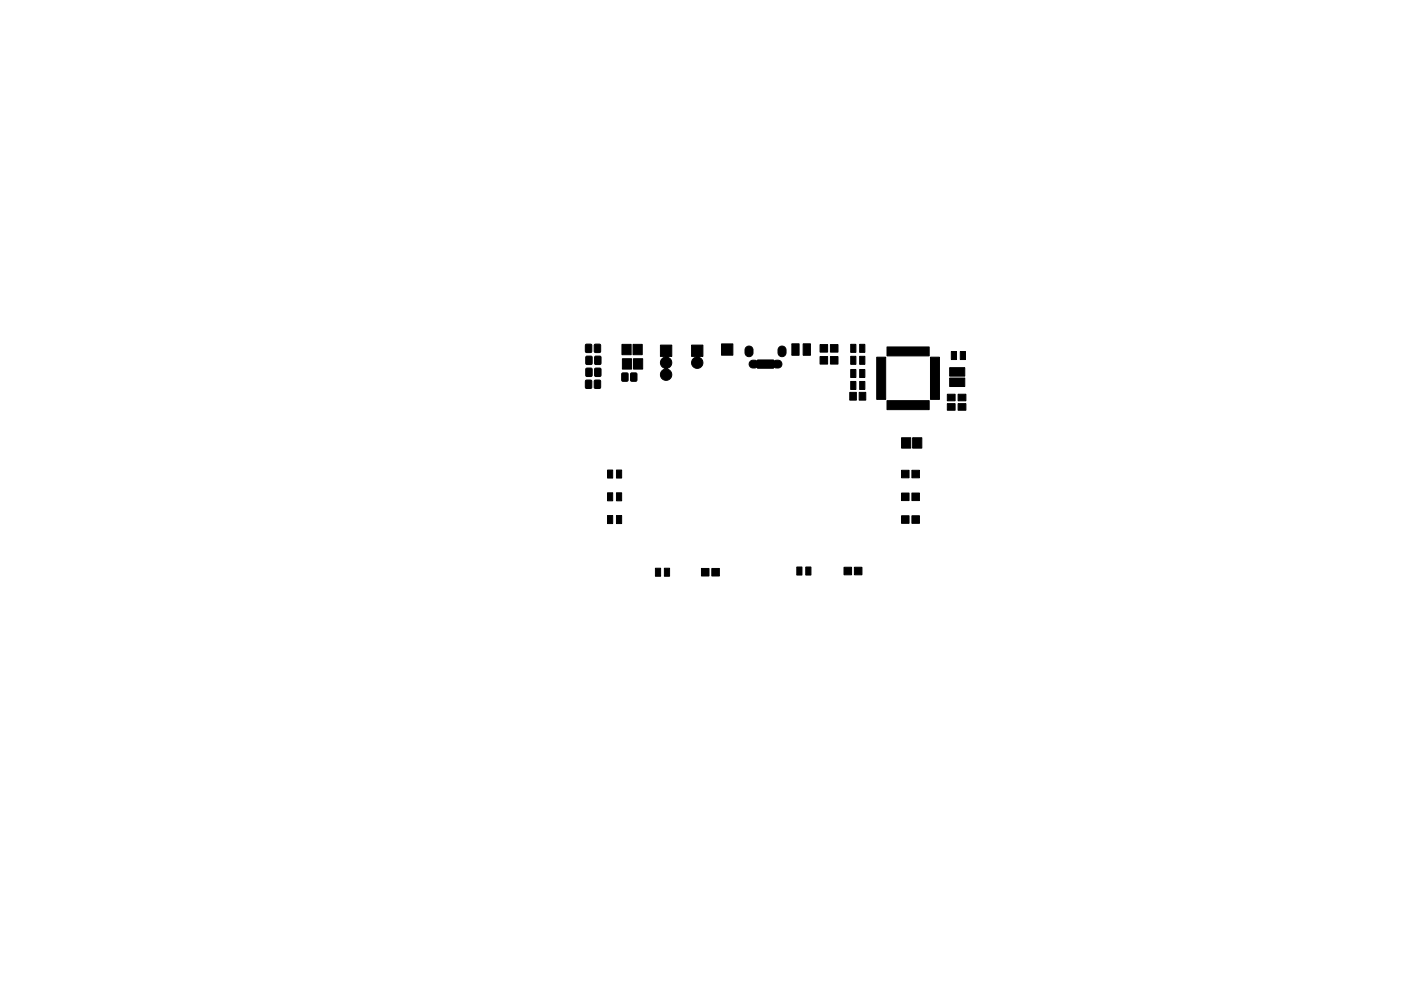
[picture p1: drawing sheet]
<svg xmlns="http://www.w3.org/2000/svg" width="297mm" height="210mm" viewBox="0 0 297 210" stroke-linecap="round" stroke-linejoin="round" font-family="sans-serif">
<g fill="#000" stroke="#000" stroke-width=".21">
<path d="M124.2 73.1l1-.1 .2 .1 .1 1.4-.1 .3h-1l-.2-.1zM124.3 78.2l1-.1 .2 .1 .1 1.4-.2 .2-.9 .1-.3-.1zM124.3 75.6l1-.1 .2 .2 .1 1.4-.2 .2h-.9l-.3-.1zM126.1 73.1l1-.1 .2 .1 .1 1.4-.2 .3h-.9l-.3-.1zM126.1 78.2l1-.1 .3 .1v1.4l-.1 .2-1 .1-.2-.1zM126.1 75.6l1-.1 .3 .2v1.4l-.1 .2h-1l-.2-.1zM131.9 79.2l1-.1 .2 .1 .1 1.4-.1 .3h-1l-.2-.1zM131.9 73.1h1.9v2.2h-1.9zM132 76.1h1.9v2.2h-1.9zM133.8 79.2l1-.1 .2 .1 .1 1.4-.2 .3h-.9l-.3-.1zM134.2 73.1h2v2.2h-2zM134.3 76.1h2v2.2h-2z"/>
<path d="M140 73.2h2.4v2.4l-.8 .1a1.35 1.35 0 0 1 .8 1.3 1.35 1.35 0 0 1-.9 1.3 1.21 1.21 0 0 1 .9 1.6 1.21 1.21 0 0 1-1.8 .5 1.21 1.21 0 0 1-.1-1.8l.5-.4a1.35 1.35 0 0 1-1-1.2 1.35 1.35 0 0 1 .8-1.3l-.8-.1zM146.6 73.2h2.4v2.4l-.8 .1a1.25 1.25 0 0 1 .6 2 1.25 1.25 0 0 1-2-.1 1.25 1.25 0 0 1 .6-1.9l-.8-.1zM153 73h2.4v2.4h-2.4zM158.2 73.7a.85 .85 0 0 1 .9-.2 .85 .85 0 0 1 .6 .7v.7a.85 .85 0 0 1-.9 .8 .85 .85 0 0 1-.8-.8v-.8zM159.1 76.7a1.24 1.24 0 0 1 1.3-.1l.2-.2h3.4l.2 .2a.92 .92 0 0 1 1.3 0 .92 .92 0 0 1-.1 1.3l-.8 .2-.5-.2-.1 .2h-3.4l-.1-.2-.5 .2-.7-.1a.83 .83 0 0 1-.2-1.3zM165.2 73.7a.85 .85 0 0 1 .9-.2 .85 .85 0 0 1 .6 .7v.7a.85 .85 0 0 1-.9 .8 .85 .85 0 0 1-.8-.8v-.8zM167.9 72.9h1.5v2.5h-1.5zM170.3 72.9h1.5v2.5h-1.5zM173.9 75.6h1.6v1.6h-1.6zM173.9 73.1h1.6v1.6h-1.6zM176.1 75.6h1.6v1.6h-1.6zM176.1 73.1h1.6v1.6h-1.6z"/>
<path d="M180.4 75.6h1.1v1.7h-1.1zM180.4 73.1h1.1v1.7h-1.1zM182.3 75.6h1.1v1.7h-1.1zM182.3 73.1h1.1v1.7h-1.1zM188.1 73.6h8.9v1.9h-8.9zM201.7 74.6h1.1v1.7h-1.1zM201.3 78h3.2v1.8h-3.2zM203.6 74.6h1.1v1.7h-1.1zM124.2 80.7l1-.1 .2 .2 .1 1.3-.1 .3h-1l-.2-.1zM126.1 80.7l1-.1 .2 .2 .1 1.3-.2 .3h-.9l-.3-.1zM180.4 80.9h1.1v1.7h-1.1zM180.4 78.4h1.1v1.7h-1.1z"/>
<path d="M180.2 83.2h1.4v1.7h-1.4zM182.3 80.9h1.1v1.7h-1.1zM182.3 78.4h1.1v1.7h-1.1zM182.2 83.2h1.4v1.7h-1.4zM185.9 75.8h1.9v8.9h-1.9zM191.1 92.9h2v2.2h-2zM193.5 92.9h1.9v2.2h-1.9zM188.1 85h8.9v1.9h-8.9zM197.3 75.8h1.9v8.9h-1.9zM200.9 85.6h1.6v1.4h-1.6zM200.9 83.6h1.6v1.4h-1.6zM201.3 80.2h3.2v1.8h-3.2z"/>
<path d="M203.1 85.6h1.7v1.4h-1.7zM203.1 83.6h1.7v1.4h-1.7zM128.8 109.4h1.1v1.7h-1.1zM128.8 104.6h1.1v1.7h-1.1zM128.8 99.7h1.1v1.7h-1.1zM130.7 109.4h1.1v1.7h-1.1zM130.7 104.6h1.1v1.7h-1.1zM130.7 99.7h1.1v1.7h-1.1zM191.1 109.4h1.6v1.6h-1.6zM191.1 104.6h1.6v1.6h-1.6zM191.1 99.8h1.6v1.6h-1.6zM193.3 109.4h1.6v1.6h-1.6z"/>
<path d="M193.3 104.6h1.6v1.6h-1.6zM193.3 99.8h1.6v1.6h-1.6zM139 120.6h1.1v1.7h-1.1zM140.9 120.6h1.1v1.7h-1.1zM148.7 120.6h1.6v1.6h-1.6zM150.9 120.6h1.6v1.6h-1.6zM168.9 120.3h1.1v1.7h-1.1zM170.8 120.3h1.1v1.7h-1.1zM178.9 120.4h1.6v1.6h-1.6zM181.1 120.4h1.6v1.6h-1.6z"/>
</g>
</svg>
